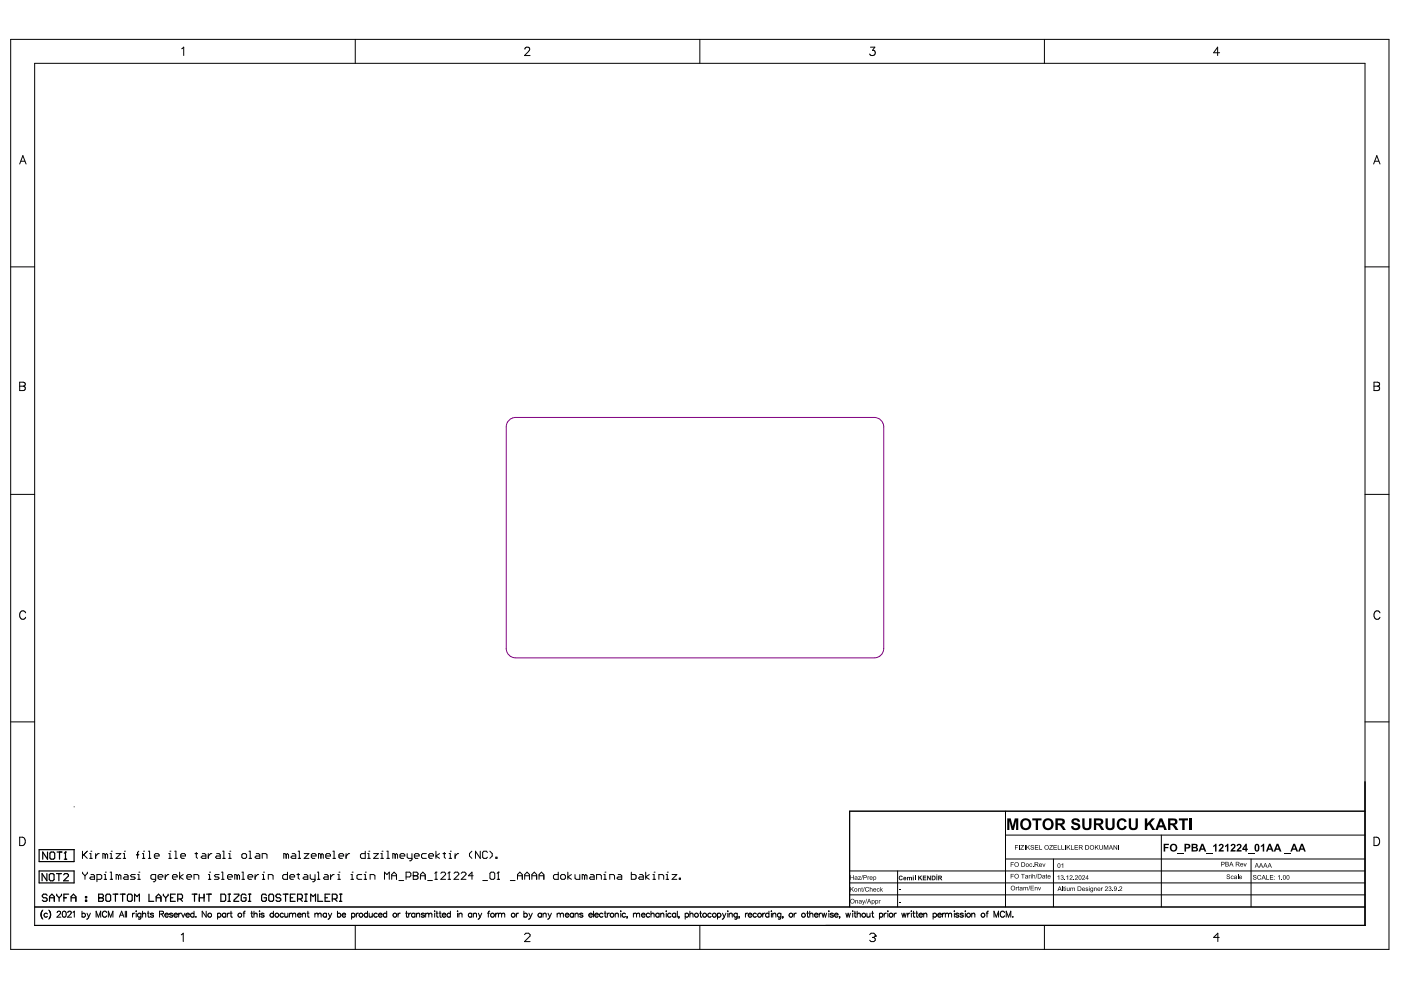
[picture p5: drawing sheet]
<svg xmlns="http://www.w3.org/2000/svg" width="297mm" height="210mm" viewBox="0 0 297 210" stroke-linecap="round" stroke-linejoin="round" font-family="sans-serif">
<path d="M107.9 89.1l.9-.5 .5-.1h76.1a2 2 0 0 1 2 2v47a2 2 0 0 1-2 2h-76.1a2 2 0 0 1-2-2v-47l.1-.5z" fill="none" stroke="#800080" stroke-width=".21"/>
<g fill="none" stroke="#000" stroke-width=".21">
<path d="M2.3 8.3h292.2v193h-292.2zM7.3 13.4h282.1v182.8h-282.1zM38.5 10.3l.5-.3v1.8M75.3 8.3v5.1M111.3 10.4l.3-.4 .6 .2a.55 .55 0 0 1-.2 .7l-.8 .9h1.2M148.4 8.3v5.1M184.6 10h.9l-.5 .7a.59 .59 0 0 1 .4 .9 .59 .59 0 0 1-1-.2M221.4 8.3v5.1M258.6 11.2h-1.3l.9-1.2v1.8M4.2 34.8l.6-1.8 .7 1.8M4.4 34.2h.9M291.2 34.8l.7-1.8 .7 1.8"/>
<path d="M291.5 34.2h.8M2.3 56.6h5M289.4 56.6h5.1M4.2 81h.7l.4 .2v.5l-.4 .2a.47 .47 0 0 1 .5 .4 .47 .47 0 0 1-.5 .5h-.7zM4.2 81.9h.7M291.3 81h.8l.3 .2v.5l-.3 .2a.47 .47 0 0 1 .4 .4 .47 .47 0 0 1-.4 .5h-.8zM291.3 81.9h.8M2.3 104.8h5M289.4 104.8h5.1M5.4 129.9a.65 .65 0 0 0-.7-.4 .65 .65 0 0 0-.5 .7v.4a.65 .65 0 0 0 .5 .7 .65 .65 0 0 0 .7-.4M292.6 129.9a.65 .65 0 0 0-.8-.4 .65 .65 0 0 0-.5 .7v.4a.65 .65 0 0 0 .5 .7 .65 .65 0 0 0 .8-.4M2.3 153.1h5"/>
<path d="M289.4 153.1h5.1M4.2 177.5h.6a.95 .95 0 0 1 .6 .9 .95 .95 0 0 1-.6 .9h-.6zM15.7 171.1h.1M213.2 177.1h76.2M213.2 172v20.3M246.2 177.1v15.2M289.4 172h-109.3v20.3M291.3 177.5h.6a.95 .95 0 0 1 .6 .9 .95 .95 0 0 1-.6 .9h-.6zM7.3 192.3h282.1M8.9 193.3l-.2 .7 .3 .8M9 193.1l-.1 .2M9 193.1a1.32 1.32 0 0 0 0 1.7"/>
<path d="M9 194.8l.1 .1M9.1 193l-.1 .1M10.1 193.8a.41 .41 0 0 0-.6-.1 .41 .41 0 0 0 0 .6 .41 .41 0 0 0 .6 0M10.3 193l.2 .1M10.5 193.1l.2 .4a1.33 1.33 0 0 1-.2 1.3M10.5 194.8l-.2 .1M10.5 193.1l.2 .7-.1 .7M10.6 194.6l-.1 .2M12.1 193.5l.3-.3h.2l.2 .2-.1 .5-.6 .6h.8M13.4 193.3l.2-.1a.66 .66 0 0 1 .4 .6 .66 .66 0 0 1-.4 .7 .81 .81 0 0 1-.2-1.2zM14.4 193.5l.2-.3 .4 .1 .1 .1-.2 .5-.6 .6h.9M15.5 193.4l.3-.2v1.3"/>
<path d="M15.7 180.1h.1M17.4 193.8a.41 .41 0 0 1 .6-.1 .41 .41 0 0 1 0 .6 .41 .41 0 0 1-.6 0M17.4 193.2v1.3M17.5 180.5v1.5M17.5 184.9v.3l.5 .5M17.7 181.2l.8 .8M18 185.7v.7M18.4 193.6l.4 .9M18.5 180.5l-1 1M18.5 184.9v.3l-.5 .5M18.8 194.5l-.4 .4M19 182h.5"/>
<path d="M19 181h.3v1M19.2 193.6l-.4 .9M19.3 180.5h.1M19.3 185.4h.5l.2 .3v.7h-.7l-.3-.2 .3-.3h.7M20.3 181v1M20.4 194.5v-1.3l.5 1.3 .4-1.3v1.3M20.6 186.4h.7l.3-.2v-.5l-.3-.3h-.7v1.5M21 181h-.2l-.5 .5M22.1 185.4h.2v1M22.1 186.4h.5M22.3 181.2l-.2-.2h-.3v1M22.3 181.2v.8"/>
<path d="M22.3 181.2l.3-.2 .2 .2v.8M22.3 184.9h.1M22.6 193.5a.47 .47 0 0 0-.5-.3 .47 .47 0 0 0-.4 .5v.3a.47 .47 0 0 0 .4 .5 .47 .47 0 0 0 .5-.3M23 194.5v-1.3l.5 1.3 .4-1.3v1.3M23.3 182h.5M23.3 181h.3v1M23.4 184.9h.2v1.5M23.4 186.4h.5M23.6 180.5h.1M24.6 181h1l-1 1h1M25.1 185.7l-.2-.3h-.3v1M25.1 185.7v.7"/>
<path d="M25.1 185.7l.3-.3 .2 .3v.7M25.3 194.5l.5-1.3 .5 1.3M25.5 194h.6M26.1 182h.5M26.1 181h.3v1M26.4 180.5h.1M26.4 185.4h.5l.3 .3v.7h-.8l-.3-.2 .3-.3h.8M26.6 193.2v1.3M26.8 193.2v1.3M28.1 193.6v.9M28.6 193.6l-.3 .1-.2 .3M28.7 185.4h-.8l-.2 .3 .2 .2h.5l.3 .3-.3 .2h-.7"/>
<path d="M28.8 193.2h.1zM28.9 193.6v.9M28.9 181.2h.5M29.2 185.4h.2v1M29.2 186.4h.5M29.4 180.5l-.2 .2v1.3M29.4 184.9h.1M29.9 193.8a.41 .41 0 0 0-.6-.1 .41 .41 0 0 0 0 .6 .41 .41 0 0 0 .6 0M29.9 193.6l-.1 1.2h-.5M30.2 182h.5M30.2 181h.2v1M30.2 193.9l.3-.3 .3 .1 .1 .8"/>
<path d="M30.2 193.2v1.3M30.4 180.5h.1M31.2 193.6h.4M31.4 193.2v1l.3 .3M31.5 182h.5M31.5 180.5h.2v1.5M32.6 193.8l-.3-.2-.3 .1v.2l.5 .2 .1 .2-.3 .2-.4-.2M32.7 181.5h1v-.3l-.2-.2h-.5l-.3 .2v.5l.3 .3h.5M33 186.4h-.8l-.2-.2v-.5l.2-.3h.8v1.3l-.3 .2h-.2M33.5 185.9h1v-.2l-.2-.3h-.5l-.3 .3v.5l.3 .2h.5M33.8 193.8l.7-.1 .1-.4-.8-.1v1.3M34.2 193.8l.5 .7"/>
<path d="M35 194v.3l.3 .2 .4-.2M35 193.8l.4-.2 .3 .4h-.7zM35 185.4v1M35.8 182h.5M35.8 181h.2v1M35.8 185.4h-.3l-.5 .5M36 180.5h.1M36.6 185.9h1v-.2l-.3-.3h-.5l-.2 .3v.5l.2 .2h.5M36.6 193.8l-.2-.2-.5 .2 .7 .3v.3l-.4 .1-.3-.2M36.9 194v.3l.3 .2 .4-.2M36.9 193.8l.5-.2 .2 .4h-.7zM37 182h.6"/>
<path d="M37 180.5h.3v1.5M37.9 193.6v.9M38.1 184.9v1.5M38.3 181.5h1v-.3l-.2-.2h-.5l-.3 .2v.5l.3 .3h.5M38.4 193.6l-.3 .1-.2 .3M38.4 198.2l.4-.3v1.7M38.5 193.6l.3 .9 .4-.9M38.8 185.4l-.7 .5 .7 .5M39.4 194l.1 .3 .2 .2 .4-.2M39.5 193.8l.4-.2 .2 .4h-.7zM39.6 185.9h1v-.2l-.2-.3h-.5l-.3 .3v.5l.3 .2h.5M41.1 186.4v-1h.8l.2 .3v.7"/>
<path d="M41.1 193.8a.41 .41 0 0 0-.6-.1 .41 .41 0 0 0 0 .6 .41 .41 0 0 0 .6 0M41.1 193.2v1.3M41.4 181h.5M41.5 194.4h.1zM41.6 180.7v1l.3 .3M42.9 181h.5l.3 .2v.8h-.8l-.3-.3 .3-.2h.8M43.7 193.2v1.3l-.8-1.3v1.3M44.2 181v1M44.2 185.4h.2v1M44.2 186.4h.5M44.4 184.9h.1M44.9 181h-.2l-.5 .5"/>
<path d="M45.9 181h.5l.3 .2v.8h-.8l-.2-.3 .2-.2h.8M46.1 193.8a.41 .41 0 0 1 .6-.1 .41 .41 0 0 1 0 .6 .41 .41 0 0 1-.6 0M46.1 193.6v1.3M46.5 185.4h-.8l-.2 .3 .2 .2h.5l.3 .3-.3 .2h-.7M47 186.4h.5M47 184.9h.2v1.5M47.2 182h.5M47.2 180.5h.3v1.5M47.9 193.8a.41 .41 0 0 0-.6-.1 .41 .41 0 0 0 0 .6 .41 .41 0 0 0 .6 0M47.9 193.6v.9M48.2 193.6v.9M48.2 185.9h1.1v-.2l-.3-.3h-.5l-.3 .3v.5l.3 .2h.5"/>
<path d="M48.5 182h.5M48.5 181h.2v1M48.7 193.6l-.3 .1-.2 .3M48.7 180.5h.1M48.8 193.6h.4M49 193.2v1l.3 .3M50.3 185.7l.2-.3 .3 .3v.7M50.3 185.7l-.3-.3h-.2v1M50.3 185.7v.7M51.3 186.4h.5M51.3 184.9h.2v1.5M51.5 193.6h.4"/>
<path d="M51.5 181h.5l.3 .2v.5l-.3 .3h-.5l-.2-.3v-.5zM52 193.2l-.3 .2v1.1M52.6 185.9h1v-.2l-.3-.3h-.5l-.2 .3v.5l.2 .2h.5M52.8 182h.5M52.8 180.5h.3v1.5M53.2 193.6h.4M53.4 193.2v1l.3 .3M53.8 193.9l.4-.3 .3 .1v.8M53.8 193.2v1.3M54.1 185.4v1M54.3 181h.5l.3 .2v.8h-.8l-.2-.3 .2-.2h.8M54.9 185.4h-.3l-.5 .5"/>
<path d="M55 193.2h.1zM55 193.6v.9M55.6 182v-1h.8l.2 .2v.8M55.6 185.4h.3v1M55.6 186.4h.5M55.9 184.9h.1M56 193.8l-.3-.2-.4 .2 .6 .3v.3l-.3 .1-.3-.2M56.9 186.4v-1h.7l.3 .3v.7M58 193.8a.41 .41 0 0 0-.6-.1 .41 .41 0 0 0 0 .6 .41 .41 0 0 0 .6 0M58 193.2v1.3M60.1 193.8a.41 .41 0 0 0-.6-.1 .41 .41 0 0 0 0 .6 .41 .41 0 0 0 .6 0M60.4 193.6v.8l.3 .1 .3-.3"/>
<path d="M60.7 181.2l-.3-.2h-.2v1M60.7 181.2v.8M60.7 181.2l.2-.2 .3 .2v.8M60.9 184.9v1.5h-.7l-.3-.2v-.5l.3-.3h.7M61 193.6v.9M61.4 193.9l.3-.3 .3 .1v.2M61.4 193.6v.9M61.5 185.9h1v-.2l-.3-.3h-.5l-.2 .3v.5l.2 .2h.5M61.9 181h.5l.3 .2v.8h-.8l-.2-.3 .2-.2h.8M62 193.9l.3-.3 .3 .1 .1 .8M62 193.9v.6M63 185.4h.5"/>
<path d="M63.1 194l.1 .3 .2 .2 .4-.2M63.2 193.8l.4-.2 .2 .4h-.7zM63.2 182h.5M63.2 180.5h.3v1.5M63.2 185.2v1l.3 .2M64.1 193.9l.3-.3 .3 .1 .1 .8M64.1 193.6v.9M64.5 181h1l-1 1h1M64.5 185.4h.5l.3 .3v.7h-.8l-.3-.2 .3-.3h.8M65.1 193.6h.4M65.3 193.2v1l.3 .3M65.8 185.4v.8l.2 .2h.8"/>
<path d="M66 181.5h1v-.3l-.2-.2h-.5l-.3 .2v.5l.3 .3h.5M66.8 193.9l.3-.3 .3 .1v.2M66.8 193.6v.9M66.8 185.4v1.3l-.3 .2h-.2M67.3 184.9h.3v1.5M67.3 186.4h.5M67.4 193.9l.3-.3 .3 .1 .1 .8M67.4 193.9v.6M68 181.2l-.2-.2h-.3v1M68 181.2v.8M68 181.2l.3-.2 .2 .2v.8M68.8 185.4h.5l.3 .3v.7h-.8l-.2-.2 .2-.3h.8"/>
<path d="M69.1 181.5h1v-.3l-.3-.2h-.5l-.2 .2v.5l.2 .3h.5M69.2 193.8a.41 .41 0 0 0-.6-.1 .41 .41 0 0 0 0 .6 .41 .41 0 0 0 .6 0M69.2 193.6v.9M69.6 193.6l.4 .9M70 194.5l-.4 .4M70.1 185.4v1M70.3 193.6l-.3 .9M70.6 182h.5M70.6 180.5h.2v1.5M70.9 185.4h-.3l-.5 .5M71.5 193.8a.41 .41 0 0 1 .6-.1 .41 .41 0 0 1 0 .6 .41 .41 0 0 1-.6 0M71.5 193.2v1.3"/>
<path d="M71.6 185.4h.3v1M71.6 186.4h.5M71.8 181.5h1.1v-.3l-.3-.2h-.5l-.3 .2v.5l.3 .3h.5M71.9 184.9h.1M72.5 194l.1 .3 .2 .2 .5-.2M72.6 193.8l.4-.2 .3 .4h-.8zM73.4 181v1M74.1 181h-.2l-.5 .5M74.4 185.4h.3v1M74.4 186.4h.5M74.5 193.8a.41 .41 0 0 1 .6-.1 .41 .41 0 0 1 0 .6 .41 .41 0 0 1-.6 0M74.5 193.6v1.3"/>
<path d="M74.7 184.9h.1M75.3 196.2v5.1M75.5 193.6v.9M76 193.6l-.3 .1-.2 .3M76.7 185.4h-.8l-.2 .3v.5l.2 .2h.8M77.2 185.4h.3v1M77.2 186.4h.5M77.4 180.5v1.5h-.7l-.3-.3v-.5l.3-.2h.7M77.5 184.9h.1M77.9 193.8a.41 .41 0 0 0-.6-.1 .41 .41 0 0 0 0 .6 .41 .41 0 0 0 .6 0M77.9 193.2v1.3M77.9 182h.6"/>
<path d="M77.9 181h.3v1M78.2 180.5h.1M78.3 193.6v.8l.3 .1 .3-.3M78.5 186.4v-1h.7l.3 .3v.7M78.9 193.6v.9M79.2 181h1l-1 1h1M80 193.8a.41 .41 0 0 0-.6-.1 .41 .41 0 0 0 0 .6 .41 .41 0 0 0 .6 0M80.3 194v.3l.3 .2 .4-.2M80.3 193.8l.4-.2 .3 .4h-.7zM80.7 181h.3v1M80.7 182h.5M81 180.5h.1"/>
<path d="M81.5 186.4v-1.5l.5 .5 .5-.5v1.5M82 193.8a.41 .41 0 0 0-.6-.1 .41 .41 0 0 0 0 .6 .41 .41 0 0 0 .6 0M82 193.2v1.3M82 182h.5M82 180.5h.3v1.5M83 186.4v-1l.6-.5 .5 .5v1M83 185.7h1.1M83.8 181.2l-.3-.2h-.2v1M83.8 181.2v.8M83.8 181.2l.2-.2 .3 .2v.8M84.4 193.6v.9M84.6 186.7h1"/>
<path d="M84.8 181.5h1v-.3l-.2-.2h-.5l-.3 .2v.5l.3 .3h.5M84.9 193.6l-.3 .1-.2 .3M86 193.6h.4M86.1 185.9h.8l.2-.2v-.5l-.2-.3h-.8v1.5M86.2 193.2v1l.3 .3M86.3 181v.7l.3 .3h.7M86.7 193.6v.9M87.1 193.6l-.3 .1-.1 .3M87.3 181v1.3l-.2 .2h-.3M87.6 185.7h.1M87.6 184.9h.8l.2 .3v.2l-.2 .3 .2 .2v.3l-.2 .2h-.8zM87.6 185.7h.8"/>
<path d="M87.9 181.5h1v-.3l-.3-.2h-.5l-.2 .2v.5l.2 .3h.5M88 193.8a.41 .41 0 0 0-.6-.1 .41 .41 0 0 0 0 .6 .41 .41 0 0 0 .6 0M88 193.6v.9M88.3 193.9l.3-.3 .3 .1 .1 .8M88.3 193.6v.9M89.1 185.7h1.1M89.1 186.4v-1l.6-.5 .5 .5v1M90 193.8l-.3-.2-.3 .1v.2l.5 .2 .1 .2-.3 .2-.4-.2M90.2 193.9l.3-.3 .3 .1 .1 .2M90.2 193.6v.9M90.4 181h-.8l-.2 .2v.5l.2 .3h.8M90.7 186.7h1"/>
<path d="M90.9 181.5h1v-.3l-.2-.2h-.5l-.3 .2v.5l.3 .3h.5M90.9 193.9l.3-.3 .3 .1 .1 .8M90.9 193.9v.6M92.1 193.2h.1zM92.2 193.6v.9M92.2 186.4h.5M92.4 180.5v1.5M92.4 193.6h.5M92.4 184.9h.1M92.4 184.9v1.5M92.4 184.9l-.2 .3M92.6 193.2v1l.3 .3"/>
<path d="M93.1 193.6h.4M93.2 181l-.8 .5 .8 .5M93.3 193.2v1l.3 .3M93.5 185.2l.2-.3h.5l.3 .3v.2l-1 1h1M93.8 194v.3l.3 .2 .4-.2M93.8 193.8l.5-.2 .2 .4h-.7zM93.9 181h.6M94.2 180.7v1l.3 .3M95 186.4h.5M95.2 182h.5M95.2 181h.3v1M95.2 184.9h.1"/>
<path d="M95.2 184.9v1.5M95.2 184.9l-.2 .3M95.5 180.5h.1M95.5 193.8a.41 .41 0 0 0-.6-.1 .41 .41 0 0 0 0 .6 .41 .41 0 0 0 .6 0M95.5 193.2v1.3M96.3 185.2l.2-.3h.5l.3 .3v.2l-1 1h1M96.5 181v1M97 193.2h.1zM97 193.6v.9M97.3 181h-.3l-.5 .5M97.3 193.9l.3-.3 .3 .1 .1 .8M97.3 193.6v.9"/>
<path d="M97.8 185.2l.2-.3h.5l.3 .3v.2l-1 1h1M100 193.8a.41 .41 0 0 0-.6-.1 .41 .41 0 0 0 0 .6 .41 .41 0 0 0 .6 0M100 193.6v.9M100 180.5l-.5 .5v.5l.5 .5M100.3 185.7h-1l.8-.8v1.5M100.4 193.9l.3-.3 .3 .1v.8M100.4 193.6v.9M101.4 193.6l.4 .9M101.8 194.5l-.4 .4M101.8 180.5v1.5l-1-1.5v1.5M102.1 193.6l-.3 .9M102.4 186.7h1"/>
<path d="M103.3 180.7l-.2-.2h-.5l-.3 .2v1l.3 .3h.5l.2-.3M103.4 193.6h.4M103.8 193.2l-.3 .2v1.1M103.9 180.5l.5 .5v.5l-.5 .5M103.9 185.2l.2-.3h.5l.3 .3v1l-.3 .2h-.5l-.2-.2zM105.1 193.6v.9M105.1 181.7h.3v.3h-.3zM105.4 186.4h.5M105.6 193.6l-.3 .1-.2 .3M105.7 184.9h.1M105.7 184.9v1.5M105.7 184.9l-.3 .3"/>
<path d="M105.7 193.9l.3-.3 .3 .1v.2M105.7 193.6v.9M106.3 193.9l.3-.3 .4 .1v.8M106.3 193.9v.6M108.2 186.7h1M109.5 193.6v.9M109.7 185.7h1M109.7 186.4v-1l.5-.5 .5 .5v1M110 193.6l-.3 .1-.2 .3M111.1 193.8a.41 .41 0 0 1 .6-.1 .41 .41 0 0 1 0 .6 .41 .41 0 0 1-.6 0M111.1 193.2v1.3M111.2 198.2l.3-.3h.6l.3 .3v.3l-1.2 1.1h1.2"/>
<path d="M111.2 185.7h1.1M111.2 186.4v-1l.6-.5 .5 .5v1M112.1 193.6l.4 .9M112.5 194.5l-.4 .4M112.8 185.7h1M112.8 186.4v-1l.5-.5 .5 .5v1M112.9 193.6l-.4 .9M114.3 185.7h1M114.3 186.4v-1l.5-.5 .5 .5v1M114.8 193.8a.41 .41 0 0 0-.6-.1 .41 .41 0 0 0 0 .6 .41 .41 0 0 0 .6 0M114.8 193.6v.9M115.1 193.9l.3-.3 .3 .1 .1 .8"/>
<path d="M115.1 193.6v.9M116.2 193.6l.4 .9M116.6 194.5l-.5 .4M116.9 193.6l-.3 .9M118.1 193.9l.3-.3 .3 .1 .1 .2M118.1 193.6v.9M118.4 184.9v1.5h-.8l-.3-.2v-.5l.3-.3h.8M118.8 193.9l.3-.3 .3 .1 .1 .8M118.8 193.9v.6M118.9 185.7l.2-.3h.5l.3 .3v.5l-.3 .2h-.5l-.2-.2zM119.9 194v.3l.3 .2 .4-.2M119.9 193.8l.4-.2 .3 .4h-.7z"/>
<path d="M120.4 184.9v1.5M121.2 185.4l-.8 .5 .8 .5M121.6 193.8a.41 .41 0 0 0-.6-.1 .41 .41 0 0 0 0 .6 .41 .41 0 0 0 .6 0M121.6 193.6v.9M121.9 185.4v.8l.3 .2h.7v-1M121.9 193.9l.3-.3 .3 .1 .1 .8M121.9 193.6v.9M123.6 193.8l-.3-.2-.3 .1v.2l.5 .2 .1 .2-.3 .2-.4-.2M123.9 185.7l-.2-.3h-.3v1M123.9 185.7v.7M123.9 185.7l.3-.3 .3 .3v.7M124.8 194l.1 .3 .2 .2 .5-.2"/>
<path d="M124.9 193.8l.4-.2 .3 .4h-.8zM125.2 185.4h.5l.3 .3v.7h-.8l-.2-.2 .2-.3h.8M125.8 193.2v1.3M126.1 194l.1 .3 .2 .2 .4-.2M126.2 193.8l.4-.2 .2 .4h-.7zM126.5 186.4v-1h.7l.3 .3v.7M127.8 193.8a.41 .41 0 0 0-.6-.1 .41 .41 0 0 0 0 .6 .41 .41 0 0 0 .6 0M128 185.4h.3v1M128 186.4h.5M128.1 193.6h.4M128.3 184.9h.1M128.3 193.2v1l.3 .3"/>
<path d="M128.8 193.6v.9M129.3 193.6l-.3 .1-.2 .3M129.3 186.4v-1h.7l.3 .3v.7M130.4 193.9l.3-.3 .3 .1 .1 .8M130.4 193.6v.9M131.1 185.4h.5l.2 .3v.7h-.7l-.3-.2 .3-.3h.7M131.6 193.2h.1zM131.6 193.6v.9M132.6 193.8a.41 .41 0 0 0-.6-.1 .41 .41 0 0 0 0 .6 .41 .41 0 0 0 .6 0M132.9 194.4h.1zM133 194.4l-.1 .3M133.9 184.9v1.5h.7l.3-.2v-.5l-.3-.3h-.7"/>
<path d="M134.3 193.9l.3-.3 .3 .1 .1 .2M134.3 193.6v.9M135 193.9l.3-.3 .3 .1v.8M135 193.9v.6M135.6 185.4h.5l.3 .3v.7h-.8l-.2-.2 .2-.3h.8M136 194l.1 .3 .2 .2 .4-.2M136.1 193.8l.4-.2 .2 .4h-.7zM136.9 184.9v1.5M137.7 185.4l-.8 .5 .8 .5M137.7 193.8a.41 .41 0 0 0-.6-.1 .41 .41 0 0 0 0 .6 .41 .41 0 0 0 .6 0M138 193.9l.3-.3 .3 .1 .1 .8M138 193.2v1.3"/>
<path d="M138.4 185.4h.3v1M138.4 186.4h.5M138.7 184.9h.1M139.7 186.4v-1h.8l.2 .3v.7M139.7 193.8a.41 .41 0 0 0-.6-.1 .41 .41 0 0 0 0 .6 .41 .41 0 0 0 .6 0M139.7 193.6v.9M140.1 193.9l.3-.3 .3 .1v.8M140.1 193.6v.9M141.2 193.2h.1zM141.2 185.4h.3v1M141.2 186.4h.5M141.3 193.6v.9"/>
<path d="M141.5 184.9h.1M142.3 193.8a.41 .41 0 0 0-.6-.1 .41 .41 0 0 0 0 .6 .41 .41 0 0 0 .6 0M142.5 185.4h1l-1 1h1M143.3 193.8a.41 .41 0 0 0-.6-.1 .41 .41 0 0 0 0 .6 .41 .41 0 0 0 .6 0M143.3 193.6v.9M143.6 193.2v1.3M143.9 194.4h.1zM144 194.4l-.1 .3M144 186.2h.3v.2h-.3zM145.3 193.8a.41 .41 0 0 1 .6-.1 .41 .41 0 0 1 0 .6 .41 .41 0 0 1-.6 0M145.3 193.6v1.3M146.3 193.9l.3-.3 .3 .1v.8"/>
<path d="M146.3 193.2v1.3M148.3 193.6h.5M148.4 196.2v5.1M148.5 193.2v1l.3 .3M150.8 193.8a.41 .41 0 0 0-.6-.1 .41 .41 0 0 0 0 .6 .41 .41 0 0 0 .6 0M152.1 193.8a.41 .41 0 0 1 .6-.1 .41 .41 0 0 1 0 .6 .41 .41 0 0 1-.6 0M152.1 193.6v1.3M153.2 193.6l.3 .9M153.5 194.5l-.4 .4M153.9 193.6l-.4 .9M154.2 193.2h.2zM154.3 193.6v.9"/>
<path d="M154.6 193.9l.3-.3 .3 .1 .1 .8M154.6 193.6v.9M156.3 193.8a.41 .41 0 0 0-.6-.1 .41 .41 0 0 0 0 .6 .41 .41 0 0 0 .6 0M156.3 193.6v1.2h-.5M156.7 194.4h.1zM156.8 194.4l-.1 .3M158 193.6v.9M158.5 193.6l-.3 .1-.2 .3M158.6 194l.1 .3 .2 .2 .5-.2M158.7 193.8l.4-.2 .3 .4h-.8zM160.4 193.8a.41 .41 0 0 0-.6-.1 .41 .41 0 0 0 0 .6 .41 .41 0 0 0 .6 0M161.7 193.6v.9"/>
<path d="M162.2 193.6l-.3 .1-.2 .3M163 193.8a.41 .41 0 0 0-.6-.1 .41 .41 0 0 0 0 .6 .41 .41 0 0 0 .6 0M163 193.2v1.3M163.5 193.2h.1zM163.6 193.6v.9M163.8 193.9l.3-.3 .3 .1 .1 .8M163.8 193.6v.9M165.6 193.8a.41 .41 0 0 0-.6-.1 .41 .41 0 0 0 0 .6 .41 .41 0 0 0 .6 0M165.6 193.6l-.1 1.2h-.5M165.9 194.4h.1zM166 194.4l-.1 .3M168.4 193.6v.9"/>
<path d="M168.8 193.6l-.3 .1-.1 .3M171 193.6h.4M171.2 193.2v1l.3 .3M171.7 193.9l.3-.3 .3 .1 .1 .8M171.7 193.2v1.3M172.7 194v.3l.3 .2 .4-.2M172.7 193.8l.5-.2 .2 .4h-.7zM173.7 193.6v.9M174.2 193.6l-.3 .1-.2 .3M174.3 193.6l.2 .9 .3-.9 .2 .9 .3-.9M175.7 193.2h.1zM175.7 193.6v.9"/>
<path d="M176.7 193.8l-.3-.2-.4 .2 .6 .3v.3l-.3 .1-.3-.2M176.9 194l.1 .3 .2 .2 .5-.2M177 193.8l.4-.2 .3 .4h-.8zM177.9 194.4h.2zM178.1 194.4l-.2 .3M179.3 193.6l.3 .9 .2-.9 .3 .9 .2-.9M180.1 184.7h109.3M180.1 187.2h109.3M180.1 189.7h109.3M180.7 193.2h.1zM180.8 193.6v.9M181.1 193.6h.4"/>
<path d="M181.3 193.2v1l.3 .3M181.7 193.9l.3-.3 .3 .1 .1 .8M181.7 193.2v1.3M183.8 193.6l.1 .8 .3 .1 .3-.3M184.4 198.2l.3-.3h.6l.3 .3v.3M184.5 193.6v.9M184.8 193.6h.4M185 193.2v1l.3 .3M185 198.8h.3M185.3 198.8l.3 .2v.3l-.3 .3h-.6l-.3-.3M185.6 198.5h.1M185.6 198.5l-.3 .3"/>
<path d="M186.5 193.8a.41 .41 0 0 1 .6-.1 .41 .41 0 0 1 0 .6 .41 .41 0 0 1-.6 0M186.5 193.6v1.3M187.5 193.6v.9M187.9 193.6l-.3 .1-.1 .3M188.2 193.2h.1zM188.2 193.6v.9M189.6 193.6v.9M190.1 193.6l-.3 .1-.2 .3M190.3 184.7v7.6M191.2 193.6l.2 .9 .3-.9 .2 .9 .3-.9M192.4 193.6v.9M192.9 193.6l-.3 .1-.2 .3"/>
<path d="M193.2 193.2h.1zM193.2 193.6v.9M193.5 193.6h.4M193.7 193.2v1l.3 .3M194.2 193.6h.4M194.4 193.2v1l.3 .3M194.8 194l.1 .3 .2 .2 .5-.2M194.9 193.8l.4-.2 .3 .4h-.8zM195.8 193.9l.3-.3 .3 .1 .1 .8M195.8 193.6v.9M197.8 193.8a.41 .41 0 0 1 .6-.1 .41 .41 0 0 1 0 .6 .41 .41 0 0 1-.6 0M197.8 193.6v1.3"/>
<path d="M198.8 194l.1 .3 .2 .2 .5-.2M198.9 193.8l.4-.2 .3 .4h-.8zM199.8 193.6v.9M200.3 193.6l-.3 .1-.2 .3M200.4 193.9l.3-.3 .3 .1 .1 .2M200.4 193.6v.9M201.1 193.9l.3-.3 .3 .1 .1 .8M201.1 193.9v.6M202.3 193.2h.1zM202.3 193.6v.9M203.3 193.8l-.2-.2-.5 .2 .6 .3v.3l-.3 .1-.3-.2M204.2 193.8l-.2-.2-.4 .1v.2l.6 .2v.2l-.2 .2-.4-.2"/>
<path d="M204.6 193.2h.1zM204.7 193.6v.9M206 193.9l.3-.3 .3 .1 .1 .8M206 193.6v.9M209.1 193.6h.4M209.6 193.2l-.3 .2v1.1M210.7 194.5v-1.3l.5 1.3 .5-1.3v1.3M213 193.5a.47 .47 0 0 0-.5-.3 .47 .47 0 0 0-.4 .5v.3a.47 .47 0 0 0 .4 .5 .47 .47 0 0 0 .5-.3M213.2 182.1h76.2M213.3 194.5v-1.3l.5 1.3 .5-1.3v1.3M214.7 194.4h.1zM221.4 196.2v5.1"/>
<path d="M223.4 182.1v10.2M258.5 198.8h-1.2l.9-.9v1.7M265.2 182.1v10.2"/>
<circle cx="44.4" cy="194" r=".42"/>
<circle cx="50.8" cy="194" r=".42"/>
<circle cx="58.7" cy="194" r=".42"/>
<circle cx="76.5" cy="194" r=".42"/>
<circle cx="83.7" cy="194" r=".42"/>
<circle cx="104.4" cy="194" r=".42"/>
<circle cx="108.8" cy="194" r=".42"/>
<circle cx="129.7" cy="194" r=".42"/>
<circle cx="147.6" cy="194" r=".42"/>
<circle cx="149.4" cy="194" r=".42"/>
<circle cx="151.4" cy="194" r=".42"/>
<circle cx="161" cy="194" r=".42"/>
<circle cx="167.7" cy="194" r=".42"/>
<circle cx="170.3" cy="194" r=".42"/>
<circle cx="183.1" cy="194" r=".42"/>
<circle cx="188.9" cy="194" r=".42"/>
<circle cx="205.3" cy="194" r=".42"/>
<circle cx="208.4" cy="194" r=".42"/>
</g>
<g fill="none" stroke="#000" stroke-width=".25">
<path d="M8.3 180.1h7.4v2.6h-7.4zM8.3 184.7h7.4v2.5h-7.4zM9.9 185.2v1.5l-1-1.5v1.5M10 189.8l-.3-.2h-.5l-.2 .2v.3l.2 .2h.5l.3 .3v.3l-.3 .2h-.5l-.2-.2M10.1 180.7v1.5l-1-1.5v1.5M10.4 185.5l.3-.3h.5l.3 .3v1l-.3 .2h-.5l-.3-.2zM10.5 190.3h1M10.5 191.1v-1l.5-.5 .5 .5v1M10.6 180.9l.2-.2h.5l.3 .2v1l-.3 .3h-.5l-.2-.3zM12 185.2h1M12 189.6v.2l.5 .5M12.1 180.7h1"/>
<path d="M12.5 185.2v1.5M12.5 190.3v.8M12.6 180.7v1.5M13 189.6v.2l-.5 .5M13.5 185.5l.3-.3h.5l.2 .3v.2l-1 1h1M13.5 190.3h.6M13.6 182.2h.5M13.9 180.7h.1M13.9 180.7v1.5M13.9 180.7l-.3 .2M14.6 189.6h-1.1v1.5M15.1 190.3h1"/>
<path d="M15.1 191.1v-1l.5-.5 .5 .5v1M18.1 190.1h.3v.2h-.3zM18.1 190.9h.3v.2h-.3zM20.9 190.3h.1M20.9 189.6h.8l.2 .2v.3l-.2 .2 .2 .3v.3l-.2 .2h-.8zM20.9 190.3h.8M22.4 189.8l.3-.2h.5l.3 .2v1.1l-.3 .2h-.5l-.3-.2zM24 189.6h1M24.5 189.6v1.5M25.5 189.6h1M26 189.6v1.5M27 189.8l.3-.2h.5l.2 .2v1.1l-.2 .2h-.5l-.3-.2z"/>
<path d="M28.5 191.1v-1.5l.5 .5 .6-.5v1.5M31.6 189.6v1.5h1M33.1 190.3h1M33.1 191.1v-1l.5-.5 .5 .5v1M34.6 189.6v.2l.5 .5M35.1 190.3v.8M35.6 189.6v.2l-.5 .5M36.2 190.3h.5M37.2 189.6h-1v1.5h1M37.7 190.6h.7l.3-.3v-.5l-.3-.2h-.7v1.5M38.2 190.6l.5 .5M40.7 189.6h1"/>
<path d="M41.2 189.6v1.5M42.3 190.3h1M42.3 189.6v1.5M43.3 189.6v1.5M43.8 189.6h1M44.3 189.6v1.5M46.8 189.6h.8l.2 .2v1.1l-.2 .2h-.8zM48.4 189.6h.5M48.4 191.1h.5M48.6 189.6v1.5M49.6 189.6h1v.2l-1 1.1v.2h1M52.2 189.8l-.3-.2h-.5l-.3 .2v1.1l.3 .2h.5l.3-.2v-.6h-.5"/>
<path d="M52.7 189.6h.5M52.7 191.1h.5M52.9 189.6v1.5M56.5 189.8l-.3-.2h-.5l-.2 .2v1.1l.2 .2h.5l.3-.2v-.6h-.5M57.2 189.6h.5l.3 .2v1.1l-.3 .2h-.5l-.2-.2v-1.1zM59.5 189.8l-.2-.2h-.5l-.3 .2v.3l.3 .2h.5l.2 .3v.3l-.2 .2h-.5l-.3-.2M60 189.6h1.1M60.5 189.6v1.5M61.6 190.3h.5M62.6 189.6h-1v1.5h1M63.1 190.6h.7l.3-.3v-.5l-.3-.2h-.7v1.5M63.6 190.6l.5 .5"/>
<path d="M64.6 189.6h.5M64.6 191.1h.5M64.9 189.6v1.5M65.9 191.1v-1.5l.5 .5 .5-.5v1.5M67.4 189.6v1.5h1M68.9 190.3h.5M69.9 189.6h-1v1.5h1M70.5 190.6h.7l.3-.3v-.5l-.3-.2h-.7v1.5M71 190.6l.5 .5M72 189.6h.5M72 191.1h.5M72.2 189.6v1.5"/>
</g>
<g fill="#000">
<path d="M215.2 179.2h.7v.1h-.6v.3h.5l-.5 .1v.5h-.1zM213.6 173.5h.7l.4 1.7 .5-1.7h.7v2.5h-.5v-1.9l-.4 1.9h-.5l-.5-1.9v1.9h-.4zM216.4 179.2h.7l-.6 .8h.6v.2h-.8l.6-.9h-.5zM217.6 179.2h.1v.5l.7-.5-.4 .4 .4 .6h-.2l-.3-.5-.2 .5h-.1zM218.6 179.3l.3-.1 .2 .1 .1 .2-.3-.2-.3 .1 .6 .3-.1 .4-.4 .1-.2-.2v-.2l.4 .3 .2-.1v-.2l-.6-.2zM219.4 179.2h.7v.1h-.5v.3h.5v.1h-.5v.3h.6v.2h-.8zM218.9 173.5h1.9v.4h-.7v2.1h-.5v-2.1h-.7zM222.5 179.2h.7l-.6 .8h.6v.2h-.8l.7-.9h-.6zM223.4 179.2h.7v.1h-.6v.3h.5v.1h-.5v.3h.6v.2h-.7zM226.2 179.2h.1v.5l.6-.5-.4 .4 .5 .6h-.2l-.3-.5-.2 .1v.4h-.1zM227.3 173.7l.9-.2 .6 .2 .2 .5-.5 .1-.3-.4-.6 .2 .1 .2 .9 .3 .4 .3 .1 .4-.4 .6-.8 .1-.7-.4-.1-.4 .5-.1 .1 .3 .3 .2 .4-.1 .1-.2v-.2l-1.2-.5-.2-.5zM227.8 179.2h.7v.1h-.5v.3h.5v.1h-.5v.3h.6v.2h-.8z"/>
<path d="M229.5 173.5h.4l.1 1.8 .4 .3 .5-.3v-1.8h.5v1.8l-.3 .6-.9 .1-.6-.3-.1-.5zM232.2 179.2h.1v.5l.6-.5-.4 .4 .4 .6h-.1l-.4-.5-.1 .5h-.1zM233.1 179.2h.1v.7l.2 .2 .3-.2v-.7h.1l-.1 .9h-.6zM234.4 173.5h.5v1.8l.4 .3 .5-.3v-1.8h.5v1.8l-.3 .6-.9 .1-.5-.3-.2-.5zM237.1 173.8l.6-.3h.6l.4 .3 .2 .4-.5 .1-.2-.3-.5-.1-.3 .3-.1 .5 .1 .6 .3 .3 .5-.1 .2-.4 .5 .1-.4 .6-.8 .2-.6-.3-.3-1zM239.3 173.5h.5v1.7l.2 .3 .2 .1 .5-.2 .1-1.9h.5l-.1 1.9-.3 .5-.9 .1-.5-.3-.2-.4zM242.7 173.5h.5v1.1l1-1.1h.7l-.9 1 .9 1.5h-.6l-.7-1.2-.4 .4v.8h-.5zM246.7 178.9h1.1v.3h-.8v.4h.7v.2h-.7v.7h-.3zM249.9 173.5h2v.4h-.7v2.1h-.5v-2.1h-.8zM252.2 173.5h.5v2.5h-.5zM258.5 179.1l.3-.2 .6 .2v.5l-.6 .6h.6v.3h-1l.7-1.1-.2-.2-.2 .2h-.3zM261.1 179l.4-.1 .4 .2v.5l-.5 .6h.6v.3h-1.1l.1-.3 .7-.7-.2-.3-.3 .2h-.3z"/>
<path d="M262.3 179.1l.5-.2 .4 .2v.5l-.6 .6h.6v.3h-1.1l.8-1.1-.2-.2-.2 .2h-.3zM180.3 188.1h.1v.4l.7-.4-.5 .4 .5 .6h-.2l-.4-.6-.1 .6h-.1zM180.3 185.6h.1v.4h.5v-.4h.1v.9h-.1v-.4h-.5v.4h-.1zM181.3 190.9h.6v.7h-.1l-.1-.7-.2 .1v.6h-.2zM181.9 188.3l.6 .1v.7l-.2-.7-.2 .1-.1 .6h-.1zM181.9 185.8h.6l-.4 .6h.5v.1h-.7l.5-.6zM182.9 185.6l-.3 .9zM182.7 188.2l.1-.1v.2h.1l-.1 .1v.5l.2 .2-.3-.1zM183.2 188.1l-.2 1zM182.8 190.9h.1l.2 .5 .2-.5h.1l-.4 .9-.2-.1 .3-.1zM183.7 190.6l-.3 1zM183.5 188.2l.4-.2 .3 .2-.1 .2-.3-.2-.3 .2 .2 .5 .6-.2-.2 .3-.4 .1-.2-.2z"/>
<path d="M183.9 185.8l.4 .1-.2 .1v.5h-.2zM184.4 188.1h.1v.3h.4l.1 .7h-.1l-.1-.7-.2 .1-.1 .6h-.1zM185.9 188.5l.5-.1 .1 .1-.3-.1-.2 .2 .1 .4 .4-.2-.1 .2h-.4zM186.3 190.9h.4l-.2 .2v.5h-.2zM186.6 188.1l.1 .5 .5-.3-.3 .3 .3 .5h-.2l-.2-.4-.2 .4zM190.6 191.3h.3v.1h-.3zM190.6 188.6h.3v.2h-.3zM190.7 185.8h.6l.1 .1-.5-.1-.1 .2 .1 .5h.2l.1-.2h.2l-.2 .3h-.3l-.3-.1v-.5zM192.3 185.9h1l.1 .7h-.3v-.5l-.2 .1v.4h-.2v-.5h-.2v.5h-.2zM193.9 185.7h.2v.9h-.2zM194.7 185.7h.2v.4l.4-.4h.2l-.3 .3 .4 .6h-.3l-.3-.4-.1 .4h-.2zM195.7 185.7h.7v.1h-.6v.2h.6v.2h-.6v.3h.6v.1h-.7z"/>
<path d="M196.6 185.7h.2l.4 .6v-.6h.1v.9h-.2l-.3-.6v.6h-.2zM214.3 182.8h.7v.1h-.6v.3h.5l-.5 .1v.5h-.1zM214.3 185.3h.7l-.6 .1v.3h.5v.1h-.5v.5h-.1zM215.4 188.1l.1 .1 .3-.1-.3 .2v.5h-.1zM215.9 187.9l.1-.1v.3h.1l-.1 .1v.6l-.1-.1-.1-.5zM216 179.2h.2v1h-.2zM216.5 185.3h.8l-.4 .1v.9h-.1v-.9zM217.3 179.2h.1v1h-.1zM217 188.1l.5 .1 .3-.1 .1 .7-.2-.6-.2 .1v.5h-.1v-.6h-.2l-.2 .6zM218.3 187.8l-.3 1zM218.1 185.6h.4l-.2 .2v.5h-.2zM218.3 183.2l.2-.1h.3v.2l-.3-.1-.1 .2 .1 .3 .4-.2-.1 .2h-.4z"/>
<path d="M218.9 185.3l.1 .3h.4v.7l-.1-.6h-.3l-.1 .6zM219 183.6h.1v.2h-.1zM218.5 187.8h.7l-.6 .1v.3h.6v.1h-.6v.4l.6 .1h-.7zM219.8 185.3l-.2 1zM219.4 188.1h.5l.1 .7h-.1l-.1-.6h-.2l-.1 .6h-.1zM220.3 179.2h.2v.8h.4v.2h-.6zM220.1 188.1h.1l.2 .5 .3-.5-.2 .7h-.2zM221 183.1h.1l.2 .5 .2-.5h.2l-.3 .7zM221.8 185.4l.1-.1 .1 .3-.1 .5 .1 .2-.2-.1zM224.3 179.2h.1v.8h.5v.2h-.6zM224.2 185.8l.4-.2v.9h-.1v-.7l-.3 .1zM225 179.2h.2v.8h.4v.2h-.6z"/>
<path d="M224.9 185.7l.4-.1 .1 .1v.8h-.5v-.2l.2 .2 .3-.2-.1-.2h-.2l.2-.2v-.2l-.4 .1zM225.2 187.9l.1 1zM225 183.3l.4-.3v1h-.1v-.8l-.2 .2zM225.5 188h.1v.2h.2l-.2 .1 .1 .6-.2-.1zM225.7 186.4l.1 .1zM225.8 179.2h.2v1h-.2zM226.1 185.8l.4-.2v.9h-.2v-.7l-.2 .1zM226.2 188.2h.1l.1 .6 .2-.1v-.5h.2v.7l-.6-.1zM226.9 185.6l.5 .1v.3l-.5 .4 .5 .1h-.6l.5-.6-.2-.2-.3 .2zM227.1 179.2h.1v.8h.5v.2h-.6zM226.9 188.2l.6 .1 .3-.1 .1 .7h-.1l-.1-.6-.2 .1v.5l-.1-.6h-.3v.6h-.2zM227.6 186.4l.1 .1z"/>
<path d="M228 185.7h.5v.3l-.4 .4 .4 .1h-.6l.5-.6-.2-.2-.3 .2zM229.5 185.7l.4-.1 .1 .1v.3l-.4 .4 .4 .1h-.6l.5-.6-.1-.2-.4 .2zM230.2 188.3h.5h-.4l.4 .3v.3l-.5-.1 .1-.1 .1 .1 .2-.1-.4-.2zM232 188.2l.5 .1v.6l-.2-.6h-.2v.6h-.1zM233.5 188.2l.1 .1 .3-.1-.3 .2v.5h-.1zM234.3 188h.5v.4l-.4 .4 .5 .1h-.7l.6-.7-.1-.2-.4 .2zM234 179.2h.2l.3 .8 .3-.8h.2v1h-.2v-.9l-.2 .9h-.2l-.2-.9v.9h-.2zM235.1 188l.3-.1 .2 .2-.1 .3 .2 .3-.2 .2h-.3l-.2-.2 .2-.1 .2 .2 .1-.1v-.2l-.2-.1 .2-.3-.2-.1-.3 .2zM235.8 188.8l.2 .1zM236.1 179.2l.6 .7v-.7h.2v1l-.7-.8v.8h-.1zM237 188.8l.1 .1zM237.1 179.2h.1v1h-.1z"/>
<path d="M237.4 188l.5 .1v.2l-.5 .5 .5 .1h-.6l.5-.7-.1-.2-.4 .2zM249.7 180.8h1.3v.2h-1.3zM255.7 180.8h1.3v.2h-1.3zM257.2 179.3l.5-.4h.2v1.6h-.3v-1.1l-.4 .2zM259.8 179.3l.4-.4h.2v1.6h-.3v-1.1l-.4 .2zM260.1 185.5l.3-.1 .3 .1 .1 .2-.3-.2-.3 .1 .6 .4-.1 .3-.4 .1-.2-.2v-.1l.2 .2 .4-.1v-.2l-.6-.2zM261 185.8h.5l.1 .1-.4-.1-.1 .1 .1 .4 .4-.2-.2 .3-.4-.1zM262.4 185.4h.1v1h-.1zM263.7 183h.1l.2 .6 .2-.6h.1l-.3 .7h-.1zM264.6 180.8h1.3v.2h-1.3zM265.7 185.6l.3-.1 .3 .1 .1 .2-.3-.2-.3 .1 .6 .4-.1 .4h-.4l-.2-.1-.1-.2 .4 .2 .3-.1v-.1l-.6-.3zM266.7 185.6l.3-.1 .3 .2v.1l-.4-.2-.2 .3 .2 .5 .5-.2-.2 .3h-.3l-.3-.1v-.5z"/>
<path d="M267.3 179.3l.5-.4h.2v1.6h-.3v-1.1l-.4 .2zM268.5 185.5h.1v.9h.5v.1h-.6zM269.3 185.5h.6v.2h-.5v.2h.5v.2h-.5v.3h.6v.1h-.7zM271 185.8l.3-.3v1h-.1v-.7l-.2 .1zM271.7 186.4l.1 .1zM272.3 180.8h1.3v.2h-1.3z"/>
<path d="M217 174.1l-.2 .4 .2 .8 .4 .3 .4-.1 .4-.6-.2-.7-.5-.3zM216.6 173.8l.5-.3h.7l.6 .3 .2 .7v.7l-.3 .5-.6 .3-.7-.1a1.41 1.41 0 0 1-.4-2.1z"/>
<path d="M221.5 179.7a.4 .4 0 0 0 .8 0 .4 .4 0 0 0-.8 0zM221.4 179.7a.5 .5 0 0 1 1 0 .5 .5 0 0 1-1 0z"/>
<path d="M221.7 174.1l-.2 .5 .2 .7 .5 .3 .3-.1 .4-.5-.2-.9-.5-.2zM221.4 173.8l.4-.3h.5l.8 .3 .3 1.2-.2 .5-.3 .3-.9 .2-.7-.3-.3-1.1z"/>
<path d="M224.3 173.9v.7h.7l.2-.2v-.4zM223.8 173.5l1.5 .1 .4 .2v.8l-.6 .3 .9 1.1h-.6l-.6-.9-.4-.2h-.1v1.1h-.5z"/>
<path d="M228.9 179.3v.3l.5-.1-.1-.2zM228.7 179.2l.8 .1v.3l-.2 .1 .3 .5h-.2l-.3-.5h-.2v.5h-.2z"/>
<path d="M230.2 179.3v.7h.5v-.6zM230.1 179.2l.7 .1 .1 .5-.2 .3-.6 .1z"/>
<path d="M231.2 179.7a.37 .37 0 0 0 .7 0 .37 .37 0 0 0-.7 0zM231 179.7a.5 .5 0 0 1 1 0 .5 .5 0 0 1-1 0z"/>
<path d="M232.4 173.9v.7h.7l.3-.2-.2-.4zM231.9 173.5h1.4l.5 .3 .1 .7-.2 .2-.4 .2 .8 1.1h-.6l-.6-.9-.3-.2h-.2v1.1h-.5z"/>
<path d="M235.5 179.3l-.1 .5h.3zM235.5 179.2h.1l.4 1h-.2l-.1-.3h-.4l-.2 .3z"/>
<path d="M246.2 174.1l-.4 .9h.7zM245.9 173.5h.5l1 2.5h-.6l-.2-.6h-.9l-.2 .6h-.6z"/>
<path d="M248.1 173.9v.7l1-.2-.1-.4zM247.7 173.5h1.3l.5 .2 .1 .4v.4l-.3 .3-.3 .1 .8 1.1h-.5l-.7-.9-.3-.2h-.2v1.1h-.4z"/>
<path d="M248.3 179.7a.53 .53 0 0 0 1 0 .53 .53 0 0 0-1 0zM248 179.7a.85 .85 0 0 1 1.7 0 .85 .85 0 0 1-1.7 0z"/>
<path d="M251.5 179.2v.5l.5-.1-.1-.4zM251.1 178.9h1l.3 .4-.2 .5-.7 .1v.6h-.4z"/>
<path d="M253 179.2v.4l.6-.2-.1-.2zM253 179.8v.5h.5l.2-.2-.2-.3zM252.6 178.9h1l.3 .2v.4a.18 .18 0 0 0-.2 .1 .18 .18 0 0 0 .2 .2l.1 .3-.2 .4h-1.2z"/>
<path d="M254.9 179.3l-.2 .6h.5zM254.7 178.9h.4l.7 1.6h-.4l-.1-.3h-.7l-.1 .3h-.4z"/>
<path d="M264 179.4l-.3 .5h.3zM264.1 178.9h.2v1h.3l-.3 .6h-.3v-.3h-.6v-.3z"/>
<path d="M266.4 179.2l-.1 .9 .2 .2 .2-.2v-.7l-.1-.2zM266.1 179.1l.5-.2 .3 .2 .1 .9-.3 .5h-.5l-.1-.2-.1-.8z"/>
<path d="M269.2 179.3l-.2 .6h.4zM269.1 178.9h.3l.6 1.6h-.3l-.2-.3h-.6l-.2 .3h-.3z"/>
<path d="M270.9 179.3l-.3 .6h.5zM270.7 178.9h.3l.7 1.6h-.4l-.1-.3h-.7l-.1 .3h-.4z"/>
<path d="M274.4 179.3l-.2 .6h.4zM274.2 178.9h.4l.6 1.6h-.3l-.2-.3h-.6l-.2 .3h-.3z"/>
<path d="M276 179.3l-.2 .6h.5zM275.9 178.9h.3l.7 1.6h-.4l-.1-.3h-.7l-.1 .3h-.4z"/>
<path d="M180.4 191.1a.37 .37 0 0 0 .7 0 .37 .37 0 0 0-.7 0zM180.2 191.1a.5 .5 0 0 1 1 0 .5 .5 0 0 1-1 0z"/>
<path d="M181.2 188.7a.25 .25 0 0 0 .5 0 .25 .25 0 0 0-.5 0zM181.1 188.7a.36 .36 0 0 1 .7 0 .36 .36 0 0 1-.7 0z"/>
<path d="M181.3 186.3l.3 .1 .1-.2zM181.3 185.9h.5v.6h-.6l.1-.3 .4-.1-.1-.2-.4 .1z"/>
<path d="M182.2 191.3v.2h.2l.2-.3zM182.1 190.9h.6v.7l-.6-.1v-.3l.5-.1-.1-.2-.4 .2z"/>
<path d="M183.2 185.7v.3h.4v-.3zM183.1 185.6h.5l.2 .2-.1 .3h-.5v.4h-.1z"/>
<path d="M184.3 190.7l-.2 .5h.3zM184.2 190.6h.1l.4 1h-.1l-.1-.3h-.4l-.1 .3h-.2z"/>
<path d="M184.5 186v.1h.4l-.1-.2zM184.5 185.9h.4l.1 .3h-.5l.1 .2 .4-.1-.1 .2-.5-.1z"/>
<path d="M184.8 190.9h.5l.1 .3-.1 .3h-.4v.3h-.1zM184.9 191.2a.25 .25 0 0 0 .5 0 .25 .25 0 0 0-.5 0z"/>
<path d="M185.3 188.5v.1h.4l-.2-.2zM185.2 188.5l.2-.2 .3 .1 .1 .3h-.6l.2 .3 .4-.2-.1 .2h-.5z"/>
<path d="M185.2 185.8h.4l.2 .3-.1 .4h-.4v.3zM185.2 186.2a.25 .25 0 0 0 .5 0 .25 .25 0 0 0-.5 0z"/>
<path d="M185.6 190.9h.4l.2 .2-.1 .4h-.4v.3h-.1zM185.7 191.2a.25 .25 0 0 0 .5 0 .25 .25 0 0 0-.5 0z"/>
<path d="M191.7 186.1l.3 .1-.1-.1zM191.5 186.1l.3-.2 .2 .1 .2 .3-.5 .1 .1 .1 .4-.1-.1 .1-.4 .1z"/>
<path d="M193.5 185.7h.2v.1h-.2zM193.5 185.9h.2v.7h-.2z"/>
<path d="M197.7 185.8v.7h.3l.2-.5zM197.5 185.7l.8 .1 .1 .5-.2 .3h-.7z"/>
<path d="M198.5 185.4h.2v.2h-.2zM198.5 185.7h.2v.9h-.2z"/>
<path d="M199.1 185.8v.3l.4-.1v-.2zM198.9 185.7l.8 .1v.3l-.2 .1 .3 .4h-.2l-.3-.4h-.2v.4h-.2z"/>
<path d="M214.4 188.3a.37 .37 0 0 0 .7 0 .37 .37 0 0 0-.7 0zM214.3 188.3a.5 .5 0 0 1 1 0 .5 .5 0 0 1-1 0z"/>
<path d="M215.2 183.3a.37 .37 0 0 0 .7 0 .37 .37 0 0 0-.7 0zM215 183.3a.5 .5 0 0 1 1 0 .5 .5 0 0 1-1 0z"/>
<path d="M215.2 185.7a.4 .4 0 0 0 .8 0 .4 .4 0 0 0-.8 0zM215 185.8a.5 .5 0 0 1 1 0 .5 .5 0 0 1-1 0z"/>
<path d="M216.3 188.5l.2 .2 .2-.3zM216.2 188.1h.6v.7l-.6-.1v-.3l.5-.1-.1-.1-.4 .1z"/>
<path d="M216.7 182.9v.8l.4-.1 .1-.5zM216.6 182.8h.4l.3 .2 .1 .4-.2 .3-.6 .1z"/>
<path d="M217.6 183.4a.24 .24 0 0 0 .4 0 .24 .24 0 0 0-.4 0zM217.5 183.4a.36 .36 0 0 1 .7 0 .36 .36 0 0 1-.7 0z"/>
<path d="M217.5 186l.2 .2 .1-.3zM217.4 185.6h.5l.1 .7-.6-.1v-.3l.4-.1-.1-.1-.4 .1z"/>
<path d="M218.6 185.3l.1 .1zM218.6 185.6h.1v.7h-.1z"/>
<path d="M219.5 182.9v.3l.5-.1-.1-.2zM219.3 182.8l.8 .1v.3l-.2 .1 .3 .5-.4-.4h-.3v.4h-.2z"/>
<path d="M220.2 185.4v.8l.4-.1 .1-.6zM220 185.3h.6l.2 .1v.5l-.1 .3-.7 .1z"/>
<path d="M220.4 183.2v.2h.4l-.1-.2zM220.4 183.2l.3-.1 .2 .1v.3h-.5l.1 .2 .4-.1-.1 .2-.5-.1z"/>
<path d="M221.1 186l.2 .2 .2-.3zM221 185.6h.6v.7l-.6-.1 .1-.3 .4-.1-.1-.1-.4 .1z"/>
<path d="M222.3 185.7l-.1 .1h.4l-.1-.1zM222.2 185.6h.5l.1 .3h-.6l.2 .3 .4-.1-.2 .1-.5-.1z"/>
<path d="M224.4 183.2l-.1 .5 .3 .2 .1-.6-.1-.2zM224.3 183.1h.4l.1 .2v.6l-.2 .1-.4-.2z"/>
<path d="M224.6 188.1l-.1 .4h.3zM224.6 187.9h.1l.4 1h-.1l-.1-.3h-.4l-.1 .3h-.2z"/>
<path d="M225.9 187.9l.1 .2zM225.9 188.2l.1 .7z"/>
<path d="M228.6 188v.8h.4l.2-.3-.1-.3zM228.5 187.9h.5l.2 .2 .1 .4-.2 .4h-.6z"/>
<path d="M228.8 185.8v.5l.2 .2 .2-.2v-.5l-.2-.1zM228.8 185.6h.3l.2 .2v.6l-.3 .2-.3-.1v-.3z"/>
<path d="M229.6 188.4l-.1 .1h.4l-.1-.2zM229.5 188.3l.1-.1 .4 .1 .1 .3h-.6l.2 .2 .3-.1-.1 .2-.4-.1z"/>
<path d="M230.6 185.8l-.4 .4h.4zM230.6 185.6l.1 .6h.1l-.1 .3-.1-.2h-.5z"/>
<path d="M230.9 187.9l.1 .2zM230.9 188.2h.1v.7h-.1z"/>
<path d="M231.3 188.5a.23 .23 0 0 0 .4 0 .23 .23 0 0 0-.4 0zM231.2 188.3l.6-.1v.7l-.2 .3-.4-.2 .3 .1 .1-.1v-.2h-.4z"/>
<path d="M232.8 188.4v.1h.4l-.1-.2zM232.7 188.3h.5l.1 .3h-.5l.1 .2 .4-.1-.1 .2-.5-.1z"/>
<path d="M236.3 188.3a.21 .21 0 0 0 .4 0 .21 .21 0 0 0-.4 0zM236.2 188.1l.4-.2 .2 .3v.4l-.2 .3-.4-.1 .1-.1 .2 .1 .2-.2v-.2l-.2 .2-.3-.2z"/>
<path d="M259 182.9v.3h.5v-.3zM258.9 182.7h.5l.2 .2-.1 .4h-.5v.4h-.1z"/>
<path d="M259.9 182.9v.2h.5l-.1-.2zM259.9 183.3v.3l.5-.1v-.2zM259.8 182.7l.6 .1 .1 .8-.7 .1z"/>
<path d="M261 182.8l-.1 .5h.3zM261 182.7h.1l.4 1h-.1l-.1-.3h-.4l-.3 .3z"/>
<path d="M261.8 186.1a.17 .17 0 0 0 .3 0 .17 .17 0 0 0-.3 0zM261.7 185.7l.5 .1 .1 .6-.6-.1v-.2l.4-.2-.1-.1-.3 .1z"/>
<path d="M262.1 182.8v.4l.5-.1v-.2zM262 182.7l.7 .1 .1 .3-.3 .2 .4 .4h-.2l-.4-.4h-.2v.4h-.1z"/>
<path d="M262.9 185.8l-.1 .2h.4l-.1-.2zM262.7 185.8l.2-.1h.3l.1 .4h-.5l.1 .2 .4-.1v.1h-.5z"/>
<path d="M263.1 183.1v.2h.4l-.2-.2zM263 183.1l.2-.1 .3 .1 .1 .3h-.5l.1 .2 .4-.1-.1 .1-.4 .1z"/>
<path d="M266.5 183.1l-.2 .5h.3zM266.4 183h.1l.4 1-.2-.3h-.4l-.3 .3z"/>
<path d="M267.4 183.1l-.2 .5h.3zM267.3 183h.1l.4 1h-.1l-.1-.3h-.4l-.1 .3h-.2z"/>
<path d="M267.9 185.6l-.1 .5h.3zM267.8 185.5h.2l.4 1h-.2l-.1-.3h-.4l-.2 .3z"/>
<path d="M268.3 183.1l-.2 .5h.3zM268.2 183h.1l.4 1h-.1l-.1-.3h-.4l-.3 .3z"/>
<path d="M269.2 183.1l-.2 .5h.4zM269.1 183h.2l.4 1h-.2l-.1-.3h-.4l-.3 .3z"/>
<path d="M270.2 185.8l.1 .1zM270.2 186.4l.1 .1z"/>
<path d="M272.2 185.7l-.1 .5 .3 .2 .1-.7zM272.1 185.6l.3-.1 .2 .3v.5l-.2 .2-.4-.1z"/>
<path d="M272.9 185.7v.6l.2 .1 .1-.6zM272.8 185.6l.3-.1 .2 .2 .1 .6-.2 .2-.4-.1z"/>
</g>
</svg>
